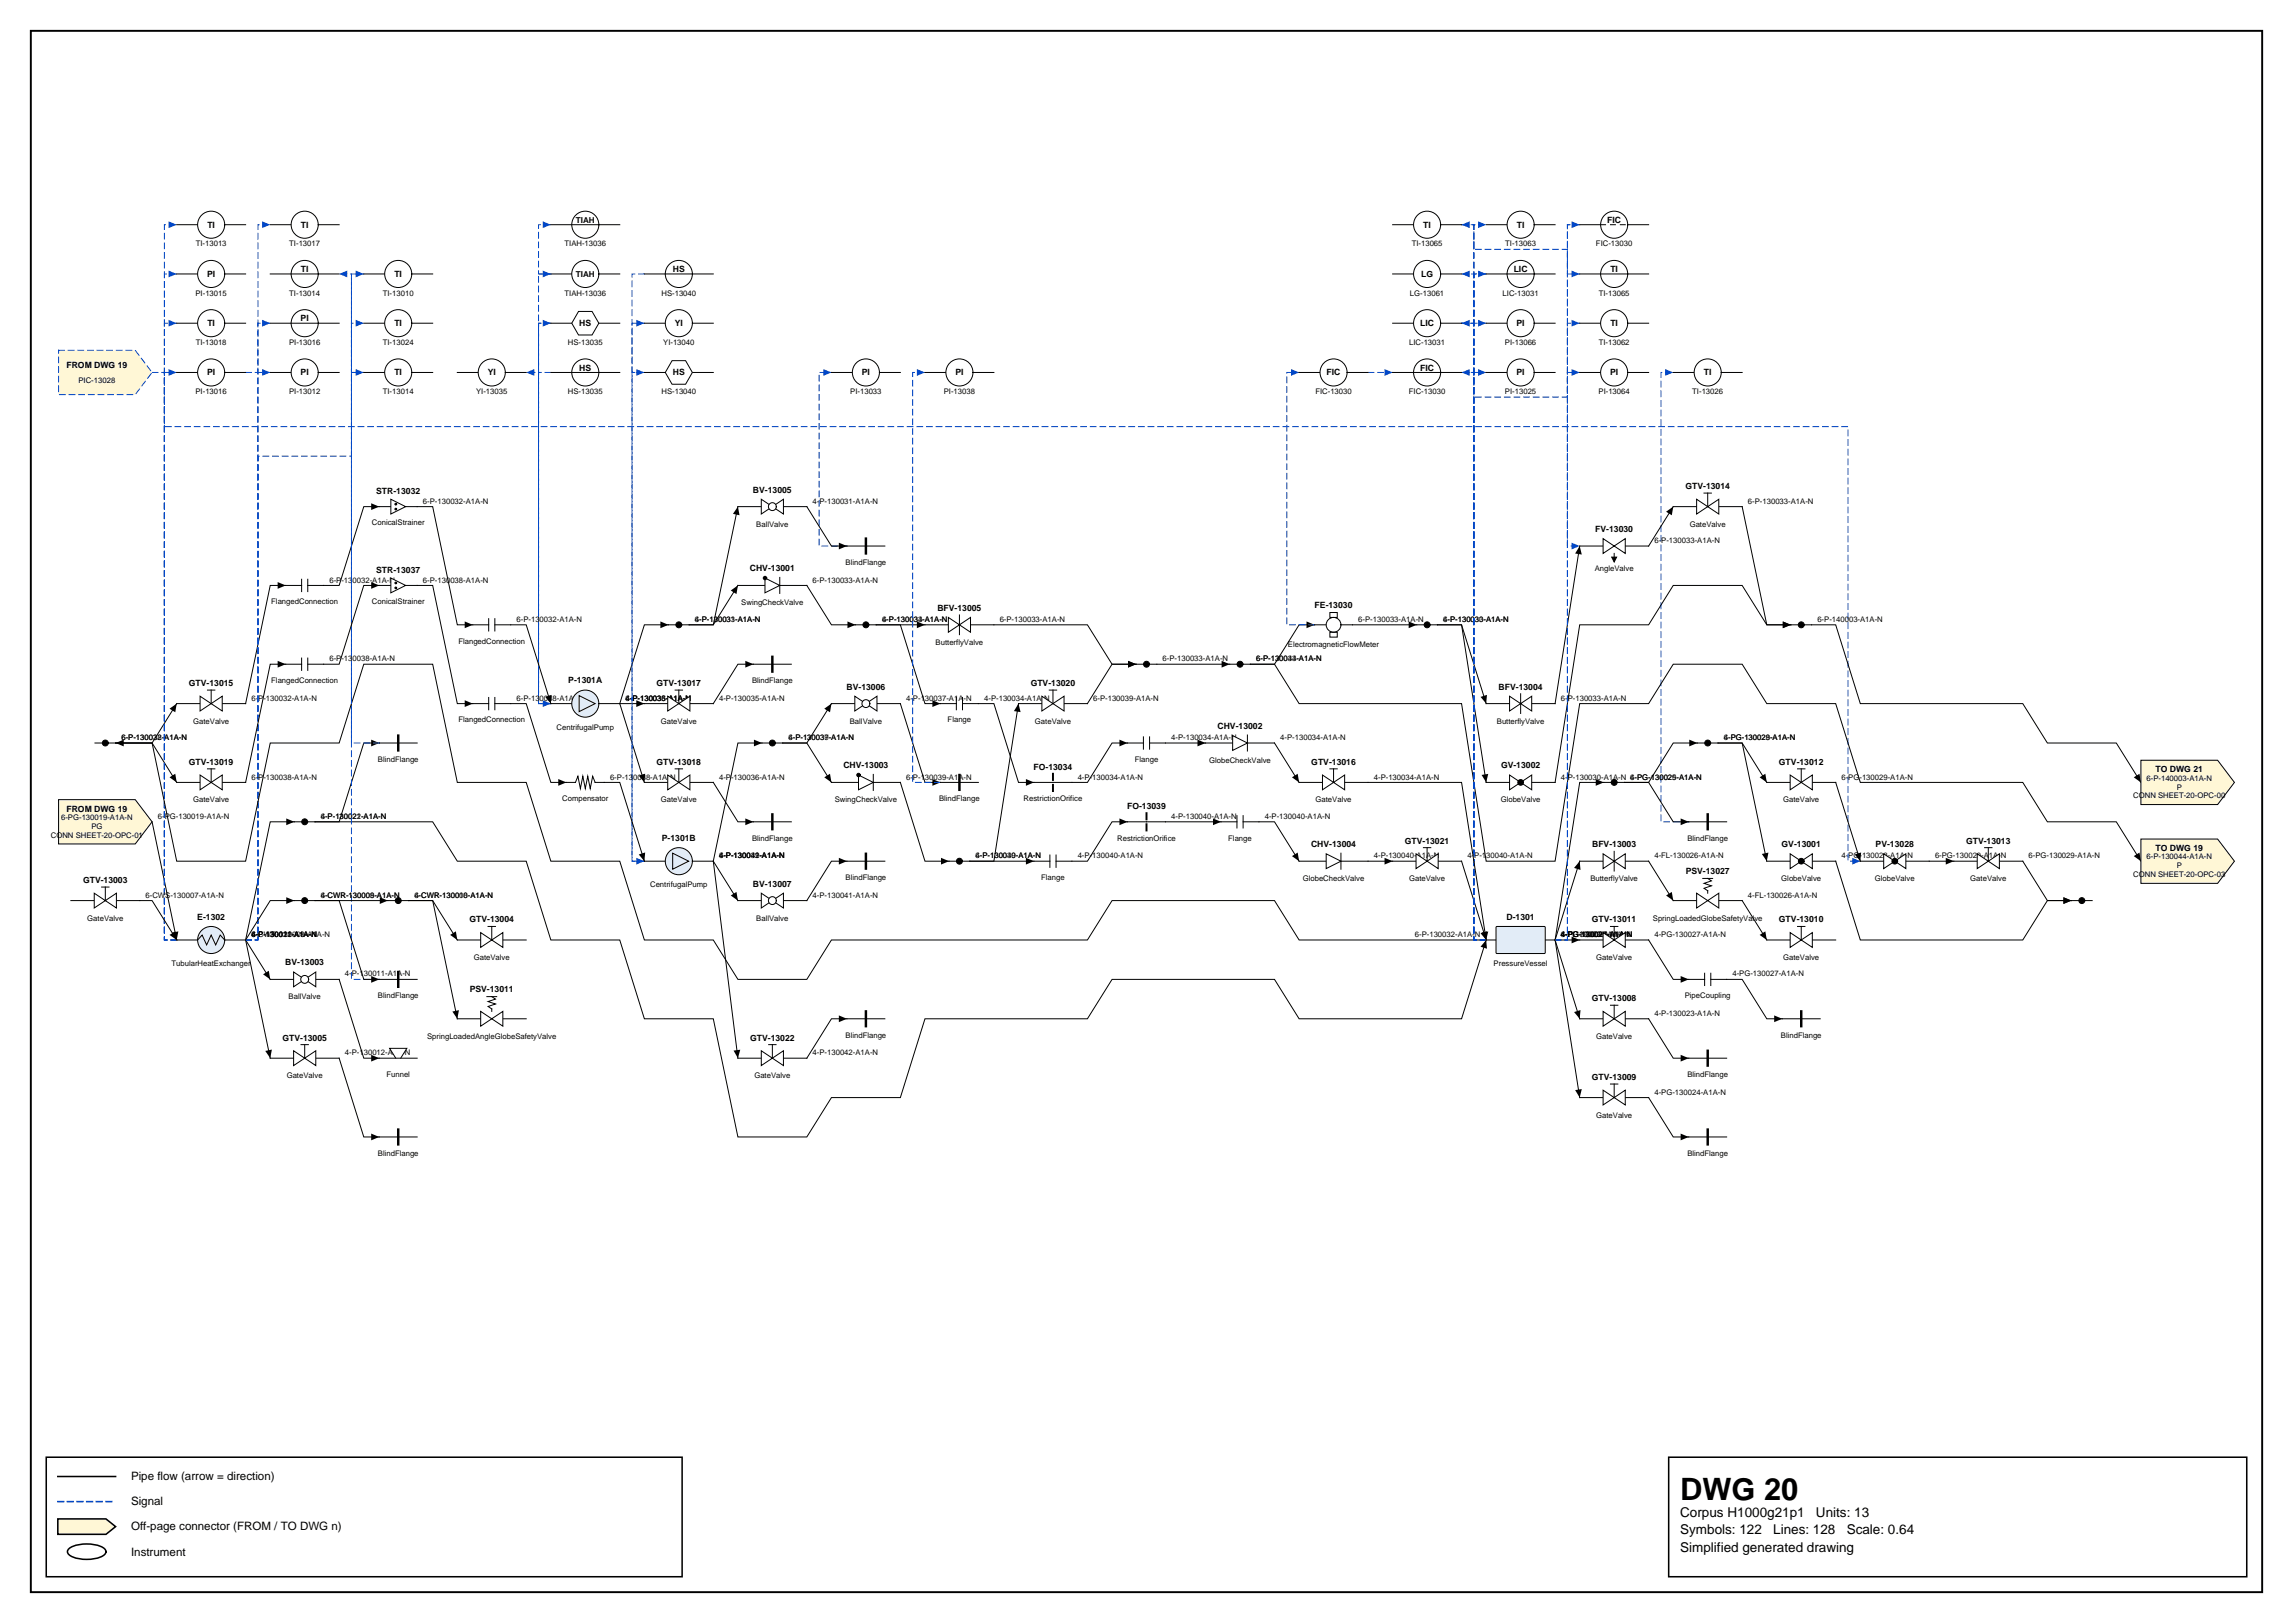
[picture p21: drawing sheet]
<svg xmlns="http://www.w3.org/2000/svg" width="420mm" height="297mm" viewBox="0 0 420 297" stroke-linecap="round" stroke-linejoin="round" font-family="sans-serif">
<defs><g id="words">
<text font-size="5.6" x="307.6" y="274.5">DWG 20</text>
<g font-size="2.5">
<text x="307.6" y="277.6">Corpus H1000g21p1</text>
<text x="307.6" y="280.8">Symbols: 122</text>
<text x="324.6" y="280.8">Lines: 128</text>
<text x="332.5" y="277.6">Units: 13</text>
<text x="338.1" y="280.8">Scale: 0.64</text>
<text x="307.6" y="284">Simplified generated drawing</text>
</g>
<g font-size="2.1">
<text x="24" y="270.9">Pipe flow (arrow = direction)</text>
<text x="24" y="275.5">Signal</text>
<text x="24" y="280.1">Off-page connector (FROM / TO DWG n)</text>
<text x="24" y="284.7">Instrument</text>
</g>
<g font-size="1.6">
<text x="38" y="41.7">TI</text>
<text x="55.1" y="41.7">TI</text>
<text x="260.6" y="41.7">TI</text>
<text x="277.7" y="41.7">TI</text>
<text x="294.3" y="40.8">FIC</text>
<text x="37.9" y="50.7">PI</text>
<text x="55.1" y="49.8">TI</text>
<text x="72.2" y="50.7">TI</text>
<text x="123.2" y="49.8">HS</text>
<text x="260.2" y="50.7">LG</text>
<text x="277.1" y="49.8">LIC</text>
<text x="294.8" y="49.8">TI</text>
<text x="38" y="59.7">TI</text>
<text x="55" y="58.8">PI</text>
<text x="72.2" y="59.7">TI</text>
<text x="106.1" y="59.7">HS</text>
<text x="123.5" y="59.7">YI</text>
<text x="260" y="59.7">LIC</text>
<text x="277.7" y="59.7">PI</text>
<text x="294.8" y="59.7">TI</text>
<text x="12.2" y="67.4">FROM DWG 19</text>
<text x="37.9" y="68.7">PI</text>
<text x="55" y="68.7">PI</text>
<text x="72.2" y="68.7">TI</text>
<text x="89.3" y="68.7">YI</text>
<text x="106.1" y="67.8">HS</text>
<text x="123.2" y="68.7">HS</text>
<text x="157.8" y="68.7">PI</text>
<text x="174.9" y="68.7">PI</text>
<text x="242.9" y="68.7">FIC</text>
<text x="260" y="67.8">FIC</text>
<text x="277.7" y="68.7">PI</text>
<text x="294.8" y="68.7">PI</text>
<text x="311.9" y="68.7">TI</text>
<text x="308.6" y="89.5">GTV-13014</text>
<text x="68.9" y="90.4">STR-13032</text>
<text x="137.9" y="90.2">BV-13005</text>
<text x="292.1" y="97.4">FV-13030</text>
<text x="68.9" y="104.8">STR-13037</text>
<text x="137.3" y="104.6">CHV-13001</text>
<text x="171.6" y="111.8">BFV-13005</text>
<text x="240.7" y="111.3">FE-13030</text>
<text x="34.6" y="125.5">GTV-13015</text>
<text x="104" y="125.1">P-1301A</text>
<text x="120.2" y="125.5">GTV-13017</text>
<text x="188.7" y="125.5">GTV-13020</text>
<text x="155" y="126.2">BV-13006</text>
<text x="274.4" y="126.2">BFV-13004</text>
<text x="222.9" y="133.4">CHV-13002</text>
<text x="34.6" y="140">GTV-13019</text>
<text x="120.2" y="140">GTV-13018</text>
<text x="154.4" y="140.6">CHV-13003</text>
<text x="189.2" y="140.9">FO-13034</text>
<text x="240.1" y="140">GTV-13016</text>
<text x="274.8" y="140.6">GV-13002</text>
<text x="325.7" y="140">GTV-13012</text>
<text x="394.6" y="141.3">TO DWG 21</text>
<text x="12.2" y="148.5">FROM DWG 19</text>
<text x="206.4" y="148.1">FO-13039</text>
<text x="121.2" y="153.9">P-1301B</text>
<text x="240" y="155.1">CHV-13004</text>
<text x="257.2" y="154.4">GTV-13021</text>
<text x="291.5" y="155.1">BFV-13003</text>
<text x="326.2" y="155.1">GV-13001</text>
<text x="343.4" y="155.1">PV-13028</text>
<text x="359.9" y="154.4">GTV-13013</text>
<text x="394.6" y="155.7">TO DWG 19</text>
<text x="15.2" y="161.6">GTV-13003</text>
<text x="308.6" y="160">PSV-13027</text>
<text x="137.9" y="162.3">BV-13007</text>
<text x="36.1" y="168.4">E-1302</text>
<text x="86" y="168.8">GTV-13004</text>
<text x="275.8" y="168.4">D-1301</text>
<text x="291.4" y="168.8">GTV-13011</text>
<text x="325.7" y="168.8">GTV-13010</text>
<text x="52.2" y="176.7">BV-13003</text>
<text x="86" y="181.6">PSV-13011</text>
<text x="291.4" y="183.2">GTV-13008</text>
<text x="51.7" y="190.4">GTV-13005</text>
<text x="137.3" y="190.4">GTV-13022</text>
<text x="291.4" y="197.6">GTV-13009</text>
</g>
<g font-size="1.5">
<text x="105.4" y="40.8">TIAH</text>
<text x="105.4" y="50.7">TIAH</text>
</g>
<g font-size="1.4">
<text x="35.8" y="45.1">TI-13013</text>
<text x="53" y="45.1">TI-13017</text>
<text x="103.4" y="45.1">TIAH-13036</text>
<text x="258.5" y="45.1">TI-13065</text>
<text x="275.6" y="45.1">TI-13063</text>
<text x="292.2" y="45.1">FIC-13030</text>
<text x="35.8" y="54.1">PI-13015</text>
<text x="53" y="54.1">TI-13014</text>
<text x="70.1" y="54.1">TI-13010</text>
<text x="103.4" y="54.1">TIAH-13036</text>
<text x="121.1" y="54.1">HS-13040</text>
<text x="258.1" y="54.1">LG-13061</text>
<text x="275.1" y="54.1">LIC-13031</text>
<text x="292.7" y="54.1">TI-13065</text>
<text x="35.8" y="63.1">TI-13018</text>
<text x="52.9" y="63.1">PI-13016</text>
<text x="70.1" y="63.1">TI-13024</text>
<text x="104" y="63.1">HS-13035</text>
<text x="121.4" y="63.1">YI-13040</text>
<text x="258" y="63.1">LIC-13031</text>
<text x="275.5" y="63.1">PI-13066</text>
<text x="292.7" y="63.1">TI-13062</text>
<text x="14.4" y="70">PIC-13028</text>
<text x="35.8" y="72.1">PI-13016</text>
<text x="52.9" y="72.1">PI-13012</text>
<text x="70.1" y="72.1">TI-13014</text>
<text x="87.2" y="72.1">YI-13035</text>
<text x="104" y="72.1">HS-13035</text>
<text x="121.1" y="72.1">HS-13040</text>
<text x="155.7" y="72.1">PI-13033</text>
<text x="172.8" y="72.1">PI-13038</text>
<text x="240.8" y="72.1">FIC-13030</text>
<text x="257.9" y="72.1">FIC-13030</text>
<text x="275.5" y="72.1">PI-13025</text>
<text x="292.7" y="72.1">PI-13064</text>
<text x="309.8" y="72.1">TI-13026</text>
<text x="77.4" y="92.2">6-P-130032-A1A-N</text>
<text x="148.8" y="92.2">4-P-130031-A1A-N</text>
<text x="320" y="92.2">6-P-130033-A1A-N</text>
<text x="68.1" y="96.1">ConicalStrainer</text>
<text x="138.5" y="96.4">BallValve</text>
<text x="302.9" y="99.4">6-P-130033-A1A-N</text>
<text x="309.4" y="96.4">GateValve</text>
<text x="60.3" y="106.6">6-P-130032-A1A-N</text>
<text x="77.4" y="106.6">6-P-130038-A1A-N</text>
<text x="148.8" y="106.6">6-P-130033-A1A-N</text>
<text x="154.8" y="103.4">BlindFlange</text>
<text x="292" y="104.5">AngleValve</text>
<text x="49.7" y="110.6">FlangedConnection</text>
<text x="68.1" y="110.6">ConicalStrainer</text>
<text x="94.6" y="113.8">6-P-130032-A1A-N</text>
<text x="127.2" y="113.8">6-P-130033-A1A-N</text>
<text x="127.2" y="113.8">4-P-130031-A1A-N</text>
<text x="135.7" y="110.8">SwingCheckValve</text>
<text x="161.5" y="113.8">4-P-130034-A1A-N</text>
<text x="161.5" y="113.8">6-P-130033-A1A-N</text>
<text x="183" y="113.8">6-P-130033-A1A-N</text>
<text x="248.7" y="113.8">6-P-130033-A1A-N</text>
<text x="264.2" y="113.8">4-P-130030-A1A-N</text>
<text x="264.2" y="113.8">6-P-130033-A1A-N</text>
<text x="332.7" y="113.8">6-P-140003-A1A-N</text>
<text x="83.9" y="117.8">FlangedConnection</text>
<text x="171.3" y="118">ButterflyValve</text>
<text x="235.8" y="118.5">ElectromagneticFlowMeter</text>
<text x="49.7" y="125">FlangedConnection</text>
<text x="60.3" y="121">6-P-130038-A1A-N</text>
<text x="137.7" y="125">BlindFlange</text>
<text x="212.9" y="121">6-P-130033-A1A-N</text>
<text x="230" y="121">6-P-130044-A1A-N</text>
<text x="230" y="121">6-P-130033-A1A-N</text>
<text x="46" y="128.2">6-P-130032-A1A-N</text>
<text x="94.6" y="128.2">6-P-130038-A1A-N</text>
<text x="114.5" y="128.2">4-P-130035-A1A-N</text>
<text x="114.5" y="128.2">4-P-130036-A1A-N</text>
<text x="114.5" y="128.2">6-P-130033-A1A-N</text>
<text x="131.6" y="128.2">4-P-130035-A1A-N</text>
<text x="165.9" y="128.2">4-P-130037-A1A-N</text>
<text x="180.2" y="128.2">4-P-130034-A1A-N</text>
<text x="200.1" y="128.2">6-P-130039-A1A-N</text>
<text x="285.8" y="128.2">6-P-130033-A1A-N</text>
<text x="22.2" y="135.5">6-P-130032-A1A-N</text>
<text x="22.2" y="135.5">6-P-130038-A1A-N</text>
<text x="35.4" y="132.4">GateValve</text>
<text x="83.9" y="132.2">FlangedConnection</text>
<text x="101.9" y="133.6">CentrifugalPump</text>
<text x="121" y="132.4">GateValve</text>
<text x="144.4" y="135.5">4-P-130037-A1A-N</text>
<text x="144.4" y="135.5">6-P-130039-A1A-N</text>
<text x="155.6" y="132.4">BallValve</text>
<text x="173.5" y="132.2">Flange</text>
<text x="189.5" y="132.4">GateValve</text>
<text x="214.4" y="135.5">4-P-130034-A1A-N</text>
<text x="234.4" y="135.5">4-P-130034-A1A-N</text>
<text x="274" y="132.4">ButterflyValve</text>
<text x="315.6" y="135.5">4-PG-130028-A1A-N</text>
<text x="315.6" y="135.5">6-PG-130029-A1A-N</text>
<text x="46" y="142.7">6-P-130038-A1A-N</text>
<text x="69.2" y="139.4">BlindFlange</text>
<text x="111.7" y="142.7">6-P-130038-A1A-N</text>
<text x="131.6" y="142.7">4-P-130036-A1A-N</text>
<text x="165.9" y="142.7">6-P-130039-A1A-N</text>
<text x="197.3" y="142.7">4-P-130034-A1A-N</text>
<text x="207.7" y="139.4">Flange</text>
<text x="221.4" y="139.6">GlobeCheckValve</text>
<text x="251.5" y="142.7">4-P-130034-A1A-N</text>
<text x="285.8" y="142.7">4-P-130030-A1A-N 4-PG-130025-A1A-N</text>
<text x="298.5" y="142.7">6-PG-130029-A1A-N</text>
<text x="337.1" y="142.7">6-PG-130029-A1A-N</text>
<text x="393" y="142.9">6-P-140003-A1A-N</text>
<text x="28.9" y="149.9">6-PG-130019-A1A-N</text>
<text x="35.4" y="146.8">GateValve</text>
<text x="58.7" y="149.9">6-P-130021-A1A-N</text>
<text x="58.7" y="149.9">4-P-130022-A1A-N</text>
<text x="102.9" y="146.6">Compensator</text>
<text x="121" y="146.8">GateValve</text>
<text x="152.8" y="146.8">SwingCheckValve</text>
<text x="171.9" y="146.6">BlindFlange</text>
<text x="187.4" y="146.6">RestrictionOrifice</text>
<text x="214.4" y="149.9">4-P-130040-A1A-N</text>
<text x="231.6" y="149.9">4-P-130040-A1A-N</text>
<text x="240.9" y="146.8">GateValve</text>
<text x="274.8" y="146.8">GlobeValve</text>
<text x="326.5" y="146.8">GateValve</text>
<text x="390.6" y="146.1">CONN SHEET-20-OPC-00</text>
<text x="398.5" y="144.5">P</text>
<text x="9.3" y="153.3">CONN SHEET-20-OPC-01</text>
<text x="11.2" y="150.1">6-PG-130019-A1A-N</text>
<text x="16.7" y="151.7">PG</text>
<text x="137.7" y="153.8">BlindFlange</text>
<text x="204.5" y="153.8">RestrictionOrifice</text>
<text x="224.9" y="153.8">Flange</text>
<text x="308.9" y="153.8">BlindFlange</text>
<text x="131.6" y="157.1">6-P-130039-A1A-N</text>
<text x="131.6" y="157.1">4-P-130041-A1A-N</text>
<text x="131.6" y="157.1">4-P-130042-A1A-N</text>
<text x="154.8" y="161">BlindFlange</text>
<text x="178.6" y="157.1">6-P-130039-A1A-N</text>
<text x="178.6" y="157.1">4-P-130040-A1A-N</text>
<text x="190.6" y="161">Flange</text>
<text x="197.3" y="157.1">4-P-130040-A1A-N</text>
<text x="238.5" y="161.3">GlobeCheckValve</text>
<text x="251.5" y="157.1">4-P-130040-A1A-N</text>
<text x="258" y="161.3">GateValve</text>
<text x="268.6" y="157.1">4-P-130040-A1A-N</text>
<text x="291.2" y="161.3">ButterflyValve</text>
<text x="302.9" y="157.1">4-FL-130026-A1A-N</text>
<text x="326.1" y="161.3">GlobeValve</text>
<text x="337.1" y="157.1">4-PG-130028-A1A-N</text>
<text x="343.2" y="161.3">GlobeValve</text>
<text x="354.3" y="157.1">6-PG-130029-A1A-N</text>
<text x="360.7" y="161.3">GateValve</text>
<text x="371.4" y="157.1">6-PG-130029-A1A-N</text>
<text x="390.6" y="160.5">CONN SHEET-20-OPC-03</text>
<text x="393" y="157.3">6-P-130044-A1A-N</text>
<text x="398.5" y="158.9">P</text>
<text x="26.6" y="164.3">6-CWS-130007-A1A-N</text>
<text x="58.7" y="164.3">6-CWR-130008-A1A-N</text>
<text x="58.7" y="164.3">4-CWR-130009-A1A-N</text>
<text x="75.9" y="164.3">6-CWR-130008-A1A-N</text>
<text x="75.9" y="164.3">4-CWR-130010-A1A-N</text>
<text x="119" y="162.4">CentrifugalPump</text>
<text x="148.8" y="164.3">4-P-130041-A1A-N</text>
<text x="320" y="164.3">4-FL-130026-A1A-N</text>
<text x="16" y="168.5">GateValve</text>
<text x="46" y="171.5">4-P-130012-A1A-N</text>
<text x="46" y="171.5">4-P-130011-A1A-N</text>
<text x="46" y="171.5">6-P-130021-A1A-N</text>
<text x="46" y="171.5">6-CWR-130008-A1A-N</text>
<text x="138.5" y="168.5">BallValve</text>
<text x="259" y="171.5">6-P-130032-A1A-N</text>
<text x="285.8" y="171.5">4-PG-130027-A1A-N</text>
<text x="285.8" y="171.5">4-PG-130024-A1A-N</text>
<text x="285.8" y="171.5">4-P-130023-A1A-N</text>
<text x="285.8" y="171.5">6-PG-130029-A1A-N</text>
<text x="285.8" y="171.5">4-FL-130026-A1A-N</text>
<text x="302.6" y="168.5">SpringLoadedGlobeSafetyValve</text>
<text x="302.9" y="171.5">4-PG-130027-A1A-N</text>
<text x="31.4" y="176.8">TubularHeatExchanger</text>
<text x="63.2" y="178.7">4-P-130011-A1A-N</text>
<text x="86.7" y="175.7">GateValve</text>
<text x="273.5" y="176.8">PressureVessel</text>
<text x="292.2" y="175.7">GateValve</text>
<text x="317.2" y="178.7">4-PG-130027-A1A-N</text>
<text x="326.5" y="175.7">GateValve</text>
<text x="52.8" y="182.9">BallValve</text>
<text x="69.2" y="182.7">BlindFlange</text>
<text x="302.9" y="185.9">4-P-130023-A1A-N</text>
<text x="308.5" y="182.7">PipeCoupling</text>
<text x="78.2" y="190.1">SpringLoadedAngleGlobeSafetyValve</text>
<text x="154.8" y="189.9">BlindFlange</text>
<text x="292.2" y="190.1">GateValve</text>
<text x="326" y="189.9">BlindFlange</text>
<text x="52.5" y="197.3">GateValve</text>
<text x="63.2" y="193.1">4-P-130012-A1A-N</text>
<text x="70.7" y="197.1">Funnel</text>
<text x="138.1" y="197.3">GateValve</text>
<text x="148.8" y="193.1">4-P-130042-A1A-N</text>
<text x="308.9" y="197.1">BlindFlange</text>
<text x="302.9" y="200.3">4-PG-130024-A1A-N</text>
<text x="292.2" y="204.5">GateValve</text>
<text x="69.2" y="211.5">BlindFlange</text>
<text x="308.9" y="211.5">BlindFlange</text>
</g>
</g></defs>
<path d="M5.6 5.6h408.6v285.8h-408.6z" fill="none" stroke="#000" stroke-width=".35"/>
<path d="M8.5 266.7h116.4v21.9h-116.4zM10.6 270.2h10.6M305.5 266.7h105.8v21.9h-105.8z" fill="none" stroke="#000" stroke-width=".28"/>
<path d="M10.6 274.8h10.6" fill="none" stroke="#0046c8" stroke-width=".28" stroke-dasharray="1.1 .7"/>
<path d="M10.6 278h8.8l1.8 1.4-1.8 1.4h-8.8z" fill="#fff7d6" stroke="#000" stroke-width=".28"/>
<path d="M12.7 283.4a6.7 6.7 0 0 1 6.3 0 .72 .72 0 0 1 0 1.2 6.7 6.7 0 0 1-6.3 0 .72 .72 0 0 1 0-1.2z" fill="none" stroke="#000" stroke-width=".28"/>
<path d="M32.3 128.8l-4.5 7.2h-6.6h6.6l4.5 7.2" fill="none" stroke="#000" stroke-width=".18"/>
<path d="M31 129.7l1.3-.9-.2 1.6zM31 142.3l1.1-.7 .2 1.6z" fill="#000"/>
<path d="M267.6 68.2h2.2v4.5h17.2v-31.6h2.2" fill="none" stroke="#0046c8" stroke-width=".18" stroke-dasharray="1.1 .7"/>
<path d="M287.7 40.5l1.5 .6-1.5 .6z" fill="#0046c8"/>
<path d="M69.4 92.7h-2.8l-4.5 14.4h-2.8M179.1 128.8h2.9l4.5 14.4h2.8M336.1 157.6l4.5 14.4h29.7l4.5-7.2h4.5" fill="none" stroke="#000" stroke-width=".18"/>
<path d="M68 92.1l1.4 .6-1.4 .6zM187.8 142.6l1.5 .6-1.5 .6zM377.8 164.2l1.5 .6-1.5 .6z" fill="#000"/>
<path d="M45 68.2h2.2v-9h2.3" fill="none" stroke="#0046c8" stroke-width=".18" stroke-dasharray="1.1 .7"/>
<path d="M48 58.5l1.5 .7-1.5 .6z" fill="#0046c8"/>
<path d="M155.1 99.9h-5.1v-31.7h2.2" fill="none" stroke="#0046c8" stroke-width=".18" stroke-dasharray="1.1 .7"/>
<path d="M150.7 67.5l1.5 .7-1.5 .6z" fill="#0046c8"/>
<path d="M272.1 50.1h-2.3v18.1h-2.2" fill="none" stroke="#0046c8" stroke-width=".18" stroke-dasharray="1.1 .7"/>
<path d="M267.6 68.2l1.5-.7v1.3z" fill="#0046c8"/>
<path d="M309.2 150.4h-5.1v-82.2h2.2" fill="none" stroke="#0046c8" stroke-width=".18" stroke-dasharray="1.1 .7"/>
<path d="M304.9 67.5l1.4 .7-1.4 .6z" fill="#0046c8"/>
<path d="M306.3 92.7l-4.5 7.2M52.3 107.1h-2.8l-4.5 21.7M169.3 114.4h-8.9h4.4l4.5 14.4h2.9M208 121.6h-4.4l-4.5 7.2M301.8 172l4.5 7.2h2.9" fill="none" stroke="#000" stroke-width=".18"/>
<path d="M305 93.7l1.3-1-.2 1.6zM50.8 106.5l1.5 .6-1.5 .7zM167.9 113.7l1.4 .7-1.4 .6zM170.7 128.2l1.5 .6-1.5 .6zM206.5 120.9l1.5 .7-1.5 .6zM307.7 178.6l1.5 .6-1.5 .7z" fill="#000"/>
<path d="M100.8 128.8h-2.2v-78.7h2.2" fill="none" stroke="#0046c8" stroke-width=".18" stroke-dasharray="1.1 .7"/>
<path d="M99.4 49.5l1.4 .6-1.4 .7z" fill="#0046c8"/>
<path d="M118 128.8h-4.5l4.5 14.4" fill="none" stroke="#000" stroke-width=".18"/>
<path d="M116.5 128.2l1.5 .6-1.5 .6zM116.9 142l1.2-.4-.1 1.6z" fill="#000"/>
<path d="M100.8 128.8h-2.2v-60.6h-2.3" fill="none" stroke="#0046c8" stroke-width=".18" stroke-dasharray="1.1 .7"/>
<path d="M96.3 68.2l1.5-.7v1.3z" fill="#0046c8"/>
<path d="M122.4 114.4h-4.4l-4.5 14.4M327.9 114.4h-4.4l-4.5-7.3h-12.7l-4.5 7.3h-12.6l-4.5 28.8M272.1 128.8l-4.5-14.4h-4.4h4.4l4.5 28.8M301.8 200.9l4.5 7.2h2.9" fill="none" stroke="#000" stroke-width=".18"/>
<path d="M120.9 113.7l1.5 .7-1.5 .6zM326.4 113.7l1.5 .7-1.5 .6zM271.1 127.5l1.1-.3-.1 1.6zM271.3 141.8l1.2-.2-.4 1.6zM307.7 207.5l1.5 .6-1.5 .6z" fill="#000"/>
<path d="M100.8 68.2h-2.2v-9h2.2" fill="none" stroke="#0046c8" stroke-width=".18" stroke-dasharray="1.1 .7"/>
<path d="M99.4 58.5l1.4 .7-1.4 .6z" fill="#0046c8"/>
<path d="M100.8 59.2h-2.2v69.6h2.2" fill="none" stroke="#0046c8" stroke-width=".18" stroke-dasharray="1.1 .7"/>
<path d="M99.4 128.2l1.4 .6-1.4 .6z" fill="#0046c8"/>
<path d="M118 68.2h-2.3v89.4h2.3" fill="none" stroke="#0046c8" stroke-width=".18" stroke-dasharray="1.1 .7"/>
<path d="M116.5 157l1.5 .6-1.5 .6z" fill="#0046c8"/>
<path d="M316.1 179.2h2.9l4.5 7.3h2.8" fill="none" stroke="#000" stroke-width=".18"/>
<path d="M324.8 185.8l1.5 .7-1.5 .6z" fill="#000"/>
<path d="M100.8 50.1h-2.2v-9h2.2" fill="none" stroke="#0046c8" stroke-width=".18" stroke-dasharray="1.1 .7"/>
<path d="M99.4 40.5l1.4 .6-1.4 .6z" fill="#0046c8"/>
<path d="M93.5 114.4h2.8l4.5 14.4M137.9 121.6h-2.8l-4.5 7.2M139.5 136h-4.4l-4.5 21.6M130.6 157.6l4.5 7.2M130.6 157.6l4.5 36.1M301.8 186.5l4.5 7.2h2.9" fill="none" stroke="#000" stroke-width=".18"/>
<path d="M99.8 127.5l1.2-.3-.2 1.6zM136.5 120.9l1.4 .7-1.4 .6zM138 135.4l1.5 .6-1.5 .6zM133.8 163.9l1-.7 .3 1.6zM134.3 192.3l1.2-.2-.4 1.6zM307.7 193.1l1.5 .6-1.5 .6z" fill="#000"/>
<path d="M118 157.6h-2.3v-98.4h2.3" fill="none" stroke="#0046c8" stroke-width=".18" stroke-dasharray="1.1 .7"/>
<path d="M116.5 58.5l1.5 .7-1.5 .6z" fill="#0046c8"/>
<path d="M353.2 157.6h4.5" fill="none" stroke="#000" stroke-width=".18"/>
<path d="M356.2 157l1.5 .6-1.5 .6z" fill="#000"/>
<path d="M27.8 68.2h2.3v9.9h308.2v79.5h2.3" fill="none" stroke="#0046c8" stroke-width=".18" stroke-dasharray="1.1 .7"/>
<path d="M339.1 157l1.5 .6-1.5 .6z" fill="#0046c8"/>
<path d="M267.6 59.2h2.2v-9.1h2.3" fill="none" stroke="#0046c8" stroke-width=".18" stroke-dasharray="1.1 .7"/>
<path d="M270.6 49.5l1.5 .6-1.5 .7z" fill="#0046c8"/>
<g fill="none" stroke="#000" stroke-width=".18">
<path d="M76.4 92.7h2.8l4.5 21.7h2.9M319 92.7l4.5 21.7h4.4M147.7 107.1l4.5 7.3h4.4M240.7 114.4h-2.9l-4.5 7.2h-4.4h4.4l4.5 7.2h29.8l4.5 28.8h12.6l4.5-28.8h12.6l4.5-7.2h12.7l4.5 7.2h12.6l4.5 14.4h29.7l4.5 7.2h12.7l4.5 7.2M331.7 114.4h4.4l4.5 14.4h29.7l4.5 7.2h12.7l4.5 7.2M93.5 128.8h2.8l4.5 14.4h2.9M152.2 128.8l-4.5 7.2h-4.4h4.4l4.5 7.2M164.8 128.8l4.5 14.4h2.9M211.8 121.6h13.3M213.4 136h7.3M130.6 143.2l4.5 7.2h2.8M336.1 143.2l4.5 14.4"/>
<path d="M62.1 179.2l4.5 14.5h2.8M83.7 172l-4.5-7.2h-4.4h4.4l4.5 21.7M62.1 193.7l4.5 14.4h2.8"/>
</g>
<g fill="#000">
<path d="M85.1 113.7l1.5 .7-1.5 .6zM155.2 113.7l1.4 .7-1.4 .6zM239.2 113.7l1.5 .7-1.5 .6zM326.4 113.7l1.5 .7-1.5 .6zM150.9 129.7l1.3-.9-.2 1.6zM219.2 135.4l1.5 .6-1.5 .6zM223.7 120.9l1.4 .7-1.4 .6zM102.2 142.6l1.5 .6-1.5 .6zM136.5 149.8l1.4 .6-1.4 .6zM150.9 142.3l1.1-.7 .2 1.6zM170.7 142.6l1.5 .6-1.5 .6zM339.6 156.4l1.1-.4-.1 1.6z"/>
<path d="M390.7 142.3l1-.7 .3 1.6zM390.7 156.7l1-.7 .3 1.6zM82.4 171.1l1.1-.6 .2 1.5zM68 193.1l1.4 .6-1.4 .6zM82.8 185.1l1.2-.2-.3 1.6zM68 207.5l1.4 .6-1.4 .6z"/>
</g>
<path d="M250.5 68.2h4.5" fill="none" stroke="#0046c8" stroke-width=".18" stroke-dasharray="1.1 .7"/>
<path d="M253.5 67.5l1.5 .7-1.5 .6z" fill="#0046c8"/>
<path d="M247.6 114.4h11.8M27.8 150.4l4.5 21.6M213.4 150.4h10.2M319 164.8l4.5 7.2" fill="none" stroke="#000" stroke-width=".18"/>
<path d="M257.9 113.7l1.5 .7-1.5 .6zM222.1 149.8l1.5 .6-1.5 .6zM31.4 170.7l1.3-.2-.4 1.5zM322.2 171.1l1-.6 .3 1.5z" fill="#000"/>
<path d="M240.7 114.4h-5.1v-46.2h2.2" fill="none" stroke="#0046c8" stroke-width=".18" stroke-dasharray="1.1 .7"/>
<path d="M236.4 67.5l1.4 .7-1.4 .6z" fill="#0046c8"/>
<path d="M110.6 143.2h2.9l4.5 14.4" fill="none" stroke="#000" stroke-width=".18"/>
<path d="M116.9 156.4l1.2-.4-.1 1.6z" fill="#000"/>
<path d="M32.3 172h-2.2v-103.8h2.2" fill="none" stroke="#0046c8" stroke-width=".18" stroke-dasharray="1.1 .7"/>
<path d="M30.9 67.5l1.4 .7-1.4 .6z" fill="#0046c8"/>
<path d="M32.3 172h-2.2v-112.8h2.2" fill="none" stroke="#0046c8" stroke-width=".18" stroke-dasharray="1.1 .7"/>
<path d="M30.9 58.5l1.4 .7-1.4 .6z" fill="#0046c8"/>
<path d="M32.3 172h-2.2v-121.9h2.2" fill="none" stroke="#0046c8" stroke-width=".18" stroke-dasharray="1.1 .7"/>
<path d="M30.9 49.5l1.4 .6-1.4 .7z" fill="#0046c8"/>
<path d="M32.3 172h-2.2v-130.9h2.2" fill="none" stroke="#0046c8" stroke-width=".18" stroke-dasharray="1.1 .7"/>
<path d="M30.9 40.5l1.4 .6-1.4 .6z" fill="#0046c8"/>
<path d="M49.5 179.2l-4.5-7.2 4.5 21.7" fill="none" stroke="#000" stroke-width=".18"/>
<path d="M48.2 178.3l1-.6 .3 1.5zM48.6 192.3l1.2-.2-.3 1.6z" fill="#000"/>
<path d="M45 172h2.2v-103.8h2.3" fill="none" stroke="#0046c8" stroke-width=".18" stroke-dasharray="1.1 .7"/>
<path d="M48 67.5l1.5 .7-1.5 .6z" fill="#0046c8"/>
<path d="M53.9 150.4h-4.4l-4.5 21.6" fill="none" stroke="#000" stroke-width=".18"/>
<path d="M52.4 149.8l1.5 .6-1.5 .6z" fill="#000"/>
<path d="M45 172h2.2v-130.9h2.3" fill="none" stroke="#0046c8" stroke-width=".18" stroke-dasharray="1.1 .7"/>
<path d="M48 40.5l1.5 .6-1.5 .6z" fill="#0046c8"/>
<path d="M45 172h2.2v-88.5h17.1v-15.3h2.3" fill="none" stroke="#0046c8" stroke-width=".18" stroke-dasharray="1.1 .7"/>
<path d="M65.1 67.5l1.5 .7-1.5 .6z" fill="#0046c8"/>
<path d="M147.7 92.7l4.5 7.2h2.9M310.8 136h-4.5l-4.5 7.2h-4.4h4.4l4.5 7.2h2.9M53.9 164.8h-4.4l-4.5 7.2" fill="none" stroke="#000" stroke-width=".18"/>
<path d="M153.6 99.3l1.5 .6-1.5 .7zM309.3 135.4l1.5 .6-1.5 .6zM307.7 149.8l1.5 .6-1.5 .6zM52.4 164.2l1.5 .6-1.5 .6z" fill="#000"/>
<path d="M267.6 41.1h2.2v4.5h17.2v4.5h2.2" fill="none" stroke="#0046c8" stroke-width=".18" stroke-dasharray="1.1 .7"/>
<path d="M287.7 49.5l1.5 .6-1.5 .7z" fill="#0046c8"/>
<path d="M186.5 128.8l-4.5 28.8h-4.5h11.8M155.1 157.6h-2.9l-4.5 7.2M206.4 150.4h-2.8l-4.5 7.2h-2.9M155.1 186.5h-2.9l-4.5 7.2" fill="none" stroke="#000" stroke-width=".18"/>
<path d="M186.5 128.8l.4 1.5-1.3-.2zM153.6 157l1.5 .6-1.5 .6zM187.8 157l1.5 .6-1.5 .6zM204.9 149.8l1.5 .6-1.5 .6zM153.6 185.8l1.5 .7-1.5 .6z" fill="#000"/>
<path d="M172.2 143.2h-5.1v-75h2.2" fill="none" stroke="#0046c8" stroke-width=".18" stroke-dasharray="1.1 .7"/>
<path d="M167.9 67.5l1.4 .7-1.4 .6z" fill="#0046c8"/>
<path d="M289.2 99.9l-4.5 28.9M76.4 107.1h2.8l4.5 21.7h2.9M52.3 121.6h-2.8l-4.5 21.6M69.4 136h-2.8l-4.5 14.4h-4.4h21.5l4.5 7.2h12.6l4.5 14.4h12.7l4.5 14.5h12.6l4.5 21.6h12.6l4.5-7.2h12.6l4.5-14.4h29.8l4.5-7.3h29.7l4.5 7.3h29.8l4.5-14.5-4.5-14.4M233.3 136l4.5 7.2M164.8 143.2l4.5 14.4h4.5M301.8 157.6l4.5 7.2M323.5 143.2l-4.5-7.2h-4.5h4.5l4.5 21.6" fill="none" stroke="#000" stroke-width=".18"/>
<path d="M289.2 99.9l.4 1.6-1.2-.2zM50.8 120.9l1.5 .7-1.5 .6zM68 135.4l1.4 .6-1.4 .6zM85.1 128.2l1.5 .6-1.5 .6zM172.3 157l1.5 .6-1.5 .6zM236.5 142.3l1.1-.7 .2 1.6zM322.6 156.3l1.2-.3-.3 1.6zM322.2 142.3l1-.7 .3 1.6zM272.1 172l.1 1.6-1.1-.3zM271.1 170.8l1.1-.4-.1 1.6zM305 163.9l1.1-.7 .2 1.6z" fill="#000"/>
<path d="M66.6 68.2h-2.3v-18.1h-2.2" fill="none" stroke="#0046c8" stroke-width=".18" stroke-dasharray="1.1 .7"/>
<path d="M62.1 50.1l1.5-.6v1.3z" fill="#0046c8"/>
<path d="M135.1 92.7l-4.5 21.7h-4.4h4.4l4.5-7.3M206.4 136h-2.8l-4.5 7.2h-2.9M250.5 157.6h4.5M25.6 164.8h2.2l4.5 7.2" fill="none" stroke="#000" stroke-width=".18"/>
<path d="M135.1 92.7l.3 1.6-1.2-.3zM133.8 108.1l1.3-1-.3 1.6zM204.9 135.4l1.5 .6-1.5 .6zM253.5 157l1.5 .6-1.5 .6zM31 171.1l1.1-.6 .2 1.5z" fill="#000"/>
<path d="M118 50.1h-2.3v18.1h2.3" fill="none" stroke="#0046c8" stroke-width=".18" stroke-dasharray="1.1 .7"/>
<path d="M116.5 67.5l1.5 .7-1.5 .6z" fill="#0046c8"/>
<path d="M230.5 150.4h2.8l4.5 7.2" fill="none" stroke="#000" stroke-width=".18"/>
<path d="M236.5 156.7l1.1-.7 .2 1.6z" fill="#000"/>
<path d="M69.4 179.2h-5.1v-129.1h2.3" fill="none" stroke="#0046c8" stroke-width=".18" stroke-dasharray="1.1 .7"/>
<path d="M65.1 49.5l1.5 .6-1.5 .7z" fill="#0046c8"/>
<path d="M289.2 41.1h-2.2v58.8h2.2" fill="none" stroke="#0046c8" stroke-width=".18" stroke-dasharray="1.1 .7"/>
<path d="M287.7 99.3l1.5 .6-1.5 .7z" fill="#0046c8"/>
<path d="M21.2 136h6.6l4.5 21.6h12.7l4.5-21.6h12.6l4.5-14.4h12.6l4.5 21.6h12.6l4.5 14.4h12.7l4.5 14.4h12.6l4.5 7.2h12.6l4.5-7.2h46.9l4.5-7.2h29.7l4.5 7.2h34.3" fill="none" stroke="#000" stroke-width=".18"/>
<path d="M21.2 136l1.5-.6v1.2z" fill="#000"/>
<path d="M272.1 172h-2.3v-103.8h2.3" fill="none" stroke="#0046c8" stroke-width=".18" stroke-dasharray="1.1 .7"/>
<path d="M270.6 67.5l1.5 .7-1.5 .6z" fill="#0046c8"/>
<path d="M272.1 172h-2.3v-112.8h2.3" fill="none" stroke="#0046c8" stroke-width=".18" stroke-dasharray="1.1 .7"/>
<path d="M270.6 58.5l1.5 .7-1.5 .6z" fill="#0046c8"/>
<path d="M289.2 172h-4.5l4.5 28.9" fill="none" stroke="#000" stroke-width=".18"/>
<path d="M287.7 171.4l1.5 .6-1.5 .7zM288.4 199.5l1.2-.2-.4 1.6z" fill="#000"/>
<path d="M272.1 172h-2.3v-130.9h2.3" fill="none" stroke="#0046c8" stroke-width=".18" stroke-dasharray="1.1 .7"/>
<path d="M270.6 40.5l1.5 .6-1.5 .6z" fill="#0046c8"/>
<path d="M284.7 172l4.5 14.5" fill="none" stroke="#000" stroke-width=".18"/>
<path d="M288.2 185.2l1.2-.3-.2 1.6z" fill="#000"/>
<path d="M272.1 172h-2.3v-112.8h-2.2" fill="none" stroke="#0046c8" stroke-width=".18" stroke-dasharray="1.1 .7"/>
<path d="M267.6 59.2l1.5-.7v1.3z" fill="#0046c8"/>
<path d="M272.1 172h-2.3v-121.9h-2.2" fill="none" stroke="#0046c8" stroke-width=".18" stroke-dasharray="1.1 .7"/>
<path d="M267.6 50.1l1.5-.6v1.3z" fill="#0046c8"/>
<path d="M293.6 143.2h-4.4l-4.5 28.8" fill="none" stroke="#000" stroke-width=".18"/>
<path d="M292.1 142.6l1.5 .6-1.5 .6z" fill="#000"/>
<path d="M272.1 172h-2.3v-130.9h-2.2" fill="none" stroke="#0046c8" stroke-width=".18" stroke-dasharray="1.1 .7"/>
<path d="M267.6 41.1l1.5-.6v1.2z" fill="#0046c8"/>
<path d="M284.7 172h2.3v-103.8h2.2" fill="none" stroke="#0046c8" stroke-width=".18" stroke-dasharray="1.1 .7"/>
<path d="M287.7 67.5l1.5 .7-1.5 .6z" fill="#0046c8"/>
<path d="M289.2 157.6l-4.5 14.4" fill="none" stroke="#000" stroke-width=".18"/>
<path d="M289.2 157.6l.2 1.6-1.2-.4z" fill="#000"/>
<path d="M284.7 172h2.3v-112.8h2.2" fill="none" stroke="#0046c8" stroke-width=".18" stroke-dasharray="1.1 .7"/>
<path d="M287.7 58.5l1.5 .7-1.5 .6z" fill="#0046c8"/>
<path d="M69.4 136h-5.1v-76.8h2.3" fill="none" stroke="#0046c8" stroke-width=".18" stroke-dasharray="1.1 .7"/>
<path d="M65.1 58.5l1.5 .7-1.5 .6z" fill="#0046c8"/>
<path d="M255 68.2h3.8M263.8 68.2h3.8M69.4 107.1h-2.8l-4.5 14.5h-2.8M182 114.4h17.1l4.5 7.2h4.4M17.4 136h3.8M250.5 143.2h17.1l4.5 28.8M370.3 157.6l4.5 7.2h4.5M71 164.8h-13.3h4.4l4.5 14.4h2.8" fill="none" stroke="#000" stroke-width=".18"/>
<path d="M68 106.5l1.4 .6-1.4 .7zM206.5 120.9l1.5 .7-1.5 .6zM68 178.6l1.4 .6-1.4 .7zM69.5 164.2l1.5 .6-1.5 .6zM271.3 170.7l1.2-.2-.4 1.5zM377.8 164.2l1.5 .6-1.5 .6z" fill="#000"/>
<circle cx="19.3" cy="136" r=".54" fill="#000" stroke="#000" stroke-width=".18"/>
<circle cx="261.3" cy="68.2" r="2.48" fill="#fff" stroke="#000" stroke-width=".18"/>
<path d="M169.3 68.2h3.9M178.1 68.2h3.9M258.8 68.2h5M172.2 128.8h2.9M175.1 127.6v2.3M176.2 128.8h2.9M176.2 127.6v2.3" fill="none" stroke="#000" stroke-width=".18"/>
<circle cx="175.7" cy="68.2" r="2.48" fill="#fff" stroke="#000" stroke-width=".18"/>
<path d="M83.7 172h4.3M92.1 172h4.2" fill="none" stroke="#000" stroke-width=".18"/>
<path d="M88 170.7l4.1 2.7v-2.7l-4.1 2.7z" fill="#fff" stroke="#000" stroke-width=".18"/>
<path d="M272.1 68.2h3.8M280.9 68.2h3.8M89.4 169.6h1.3M90 169.6v2.4" fill="none" stroke="#000" stroke-width=".18"/>
<circle cx="278.4" cy="68.2" r="2.48" fill="#fff" stroke="#000" stroke-width=".18"/>
<path d="M272.1 59.2h3.8M280.9 59.2h3.8" fill="none" stroke="#000" stroke-width=".18"/>
<circle cx="278.4" cy="59.2" r="2.48" fill="#fff" stroke="#000" stroke-width=".18"/>
<path d="M323.5 157.6h4.2M331.8 157.6h4.3" fill="none" stroke="#000" stroke-width=".18"/>
<path d="M327.7 156.3l4.1 2.7v-2.7l-4.1 2.7z" fill="#fff" stroke="#000" stroke-width=".18"/>
<circle cx="329.8" cy="157.6" r=".52" fill="#000" stroke="#000" stroke-width=".18"/>
<path d="M52.3 107.1h2.9M55.2 106v2.3M56.3 107.1h3M56.3 106v2.3" fill="none" stroke="#000" stroke-width=".18"/>
<path d="M392 153.6h14l3.1 4-3.1 4.1h-14z" fill="#fff7d6" stroke="#000" stroke-width=".18"/>
<path d="M323.5 172h4.2M331.8 172h4.3" fill="none" stroke="#000" stroke-width=".18"/>
<path d="M327.7 170.7l4.1 2.7v-2.7l-4.1 2.7z" fill="#fff" stroke="#000" stroke-width=".18"/>
<path d="M32.3 68.2h3.9M41.1 68.2h3.9M329.1 169.6h1.4M329.8 169.6v2.4" fill="none" stroke="#000" stroke-width=".18"/>
<circle cx="38.7" cy="68.2" r="2.48" fill="#fff" stroke="#000" stroke-width=".18"/>
<path d="M272.1 50.1h3.8M280.9 50.1h3.8M155.1 99.9h6.9" fill="none" stroke="#000" stroke-width=".18"/>
<path d="M158.5 98.6v2.7" fill="none" stroke="#000" stroke-width=".45"/>
<circle cx="278.4" cy="50.1" r="2.48" fill="#fff" stroke="#000" stroke-width=".18"/>
<path d="M275.9 50.1h5M155.1 157.6h6.9M309.2 150.4h6.9M289.2 172h4.3M297.6 172h4.2" fill="none" stroke="#000" stroke-width=".18"/>
<path d="M158.5 156.3v2.7M312.6 149.1v2.7" fill="none" stroke="#000" stroke-width=".45"/>
<path d="M293.5 170.7l4.1 2.7v-2.7l-4.1 2.7z" fill="#fff" stroke="#000" stroke-width=".18"/>
<path d="M289.2 99.9h4.3M297.6 99.9h4.2M156.6 114.4h3.8M294.8 169.6h1.4M295.5 169.6v2.4" fill="none" stroke="#000" stroke-width=".18"/>
<circle cx="158.5" cy="114.4" r=".54" fill="#000" stroke="#000" stroke-width=".18"/>
<path d="M293.5 98.6l4.1 2.7v-2.7l-4.1 2.7z" fill="#fff" stroke="#000" stroke-width=".18"/>
<path d="M295.5 101.3v.9" fill="none" stroke="#000" stroke-width=".18"/>
<path d="M295.1 102h.9l-.5 .9z" fill="#000" stroke="#000" stroke-width=".18"/>
<path d="M392 139.1h14l3.1 4.1-3.1 4h-14z" fill="#fff7d6" stroke="#000" stroke-width=".18"/>
<path d="M32.3 128.8h4.3M40.7 128.8h4.3" fill="none" stroke="#000" stroke-width=".18"/>
<path d="M36.6 127.4l4.1 2.7v-2.7l-4.1 2.7z" fill="#fff" stroke="#000" stroke-width=".18"/>
<path d="M38 126.3h1.3M38.7 126.3v2.5M186.5 128.8h4.3M194.8 128.8h4.3" fill="none" stroke="#000" stroke-width=".18"/>
<path d="M190.8 127.4l4 2.7v-2.7l-4 2.7z" fill="#fff" stroke="#000" stroke-width=".18"/>
<path d="M32.3 59.2h3.9M41.1 59.2h3.9M192.1 126.3h1.4M192.8 126.3v2.5" fill="none" stroke="#000" stroke-width=".18"/>
<circle cx="38.7" cy="59.2" r="2.48" fill="#fff" stroke="#000" stroke-width=".18"/>
<path d="M100.8 128.8h3.9M109.6 128.8h3.9M326.3 186.5h6.9" fill="none" stroke="#000" stroke-width=".18"/>
<path d="M329.8 185.1v2.7" fill="none" stroke="#000" stroke-width=".45"/>
<circle cx="107.2" cy="128.8" r="2.48" fill="#e2ecf7" stroke="#000" stroke-width=".18"/>
<path d="M106 127.3l3 1.5-3 1.4zM289.2 200.9h4.3M297.6 200.9h4.2" fill="none" stroke="#000" stroke-width=".18"/>
<path d="M293.5 199.5l4.1 2.7v-2.7l-4.1 2.7z" fill="#fff" stroke="#000" stroke-width=".18"/>
<path d="M259.4 114.4h3.8M137.9 121.6h7M272.1 143.2h4.3M280.4 143.2h4.3M294.8 198.4h1.4M295.5 198.4v2.5" fill="none" stroke="#000" stroke-width=".18"/>
<circle cx="261.3" cy="114.4" r=".54" fill="#000" stroke="#000" stroke-width=".18"/>
<path d="M141.4 120.2v2.7" fill="none" stroke="#000" stroke-width=".45"/>
<path d="M276.4 141.8l4 2.7v-2.7l-4 2.7z" fill="#fff" stroke="#000" stroke-width=".18"/>
<circle cx="278.4" cy="143.2" r=".52" fill="#000" stroke="#000" stroke-width=".18"/>
<path d="M272.1 41.1h3.8M280.9 41.1h3.8" fill="none" stroke="#000" stroke-width=".18"/>
<circle cx="278.4" cy="41.1" r="2.48" fill="#fff" stroke="#000" stroke-width=".18"/>
<path d="M100.8 68.2h3.9M109.6 68.2h3.9" fill="none" stroke="#000" stroke-width=".18"/>
<circle cx="107.2" cy="68.2" r="2.48" fill="#fff" stroke="#000" stroke-width=".18"/>
<path d="M100.8 59.2h3.9M109.6 59.2h3.9M104.7 68.2h4.9" fill="none" stroke="#000" stroke-width=".18"/>
<path d="M105.9 57h2.5l1.2 2.2-1.2 2.1h-2.5l-1.2-2.1z" fill="#fff" stroke="#000" stroke-width=".18"/>
<path d="M118 68.2h3.8M126.8 68.2h3.8" fill="none" stroke="#000" stroke-width=".18"/>
<path d="M123 66h2.5l1.3 2.2-1.3 2.1h-2.5l-1.2-2.1z" fill="#fff" stroke="#000" stroke-width=".18"/>
<path d="M100.8 50.1h3.9M109.6 50.1h3.9M309.2 179.2h2.9M312.1 178.1v2.3M313.2 179.2h2.9M313.2 178.1v2.3" fill="none" stroke="#000" stroke-width=".18"/>
<circle cx="107.2" cy="50.1" r="2.48" fill="#fff" stroke="#000" stroke-width=".18"/>
<path d="M289.2 186.5h4.3M297.6 186.5h4.2" fill="none" stroke="#000" stroke-width=".18"/>
<path d="M293.5 185.1l4.1 2.7v-2.7l-4.1 2.7z" fill="#fff" stroke="#000" stroke-width=".18"/>
<path d="M86.6 114.4h2.9M89.5 113.2v2.3M90.6 114.4h2.9M90.6 113.2v2.3M118 128.8h4.3M126.3 128.8h4.3M294.8 184h1.4M295.5 184v2.5" fill="none" stroke="#000" stroke-width=".18"/>
<path d="M122.3 127.4l4 2.7v-2.7l-4 2.7z" fill="#fff" stroke="#000" stroke-width=".18"/>
<path d="M123.6 126.3h1.4M124.3 126.3v2.5M118 157.6h3.8M126.8 157.6h3.8" fill="none" stroke="#000" stroke-width=".18"/>
<circle cx="124.3" cy="157.6" r="2.48" fill="#e2ecf7" stroke="#000" stroke-width=".18"/>
<path d="M32.3 50.1h3.9M41.1 50.1h3.9M123.2 156.2l2.9 1.4-2.9 1.5z" fill="none" stroke="#000" stroke-width=".18"/>
<circle cx="38.7" cy="50.1" r="2.48" fill="#fff" stroke="#000" stroke-width=".18"/>
<path d="M340.6 157.6h4.3M348.9 157.6h4.3" fill="none" stroke="#000" stroke-width=".18"/>
<path d="M344.9 156.3l4 2.7v-2.7l-4 2.7z" fill="#fff" stroke="#000" stroke-width=".18"/>
<circle cx="346.9" cy="157.6" r=".52" fill="#000" stroke="#000" stroke-width=".18"/>
<path d="M69.4 193.7h3.1M73.4 193.7h3" fill="none" stroke="#000" stroke-width=".18"/>
<path d="M71.3 191.9h3.2l-1.1 1.8h-.9z" fill="#fff" stroke="#000" stroke-width=".18"/>
<path d="M10.7 64.1h14.1l3 4.1-3 4h-14.1z" fill="#fff7d6" stroke="#0046c8" stroke-width=".18" stroke-dasharray="1.1 .7"/>
<path d="M306.3 68.2h3.9M315.1 68.2h3.9" fill="none" stroke="#000" stroke-width=".18"/>
<circle cx="312.6" cy="68.2" r="2.48" fill="#fff" stroke="#000" stroke-width=".18"/>
<path d="M255 59.2h3.8M263.8 59.2h3.8" fill="none" stroke="#000" stroke-width=".18"/>
<circle cx="261.3" cy="59.2" r="2.48" fill="#fff" stroke="#000" stroke-width=".18"/>
<path d="M32.3 41.1h3.9M41.1 41.1h3.9" fill="none" stroke="#000" stroke-width=".18"/>
<circle cx="38.7" cy="41.1" r="2.48" fill="#fff" stroke="#000" stroke-width=".18"/>
<path d="M118 143.2h4.3M126.3 143.2h4.3" fill="none" stroke="#000" stroke-width=".18"/>
<path d="M122.3 141.8l4 2.7v-2.7l-4 2.7z" fill="#fff" stroke="#000" stroke-width=".18"/>
<path d="M123.6 140.7h1.4M124.3 140.7v2.5M323.5 143.2h4.2M331.8 143.2h4.3" fill="none" stroke="#000" stroke-width=".18"/>
<path d="M327.7 141.8l4.1 2.7v-2.7l-4.1 2.7z" fill="#fff" stroke="#000" stroke-width=".18"/>
<path d="M329.1 140.7h1.4M329.8 140.7v2.5M71 164.8h3.8M49.5 193.7h4.3M57.8 193.7h4.3" fill="none" stroke="#000" stroke-width=".18"/>
<circle cx="72.9" cy="164.8" r=".54" fill="#000" stroke="#000" stroke-width=".18"/>
<path d="M53.8 192.3l4 2.7v-2.7l-4 2.7z" fill="#fff" stroke="#000" stroke-width=".18"/>
<path d="M135.1 107.1h5M142.8 107.1h4.9M327.9 114.4h3.8M225.1 121.6h3.8M55.1 191.2h1.4M55.8 191.2v2.5M155.1 186.5h6.9M309.2 208.1h6.9" fill="none" stroke="#000" stroke-width=".18"/>
<path d="M158.5 185.1v2.7M312.6 206.7v2.7" fill="none" stroke="#000" stroke-width=".45"/>
<g fill="#000" stroke="#000" stroke-width=".18">
<circle cx="329.8" cy="114.4" r=".54"/>
<circle cx="227" cy="121.6" r=".54"/>
</g>
<path d="M140.1 105.8l2.7 1.3-2.7 1.4z" fill="#fff" stroke="#000" stroke-width=".18"/>
<path d="M142.8 105.7v2.9M152.2 128.8h4.3M160.6 128.8h4.2" fill="none" stroke="#000" stroke-width=".18"/>
<circle cx="140.1" cy="105.8" r=".32" fill="#000" stroke="#000" stroke-width=".18"/>
<g fill="#fff" stroke="#000" stroke-width=".18">
<path d="M156.5 127.4l4.1 2.7v-2.7l-4.1 2.7z"/>
<circle cx="158.5" cy="128.8" r=".72"/>
</g>
<path d="M69.4 92.7h2.2M74.3 92.7h2.1M86.6 128.8h2.9M89.5 127.6v2.3M90.6 128.8h2.9M90.6 127.6v2.3M206.4 136h2.9M209.3 134.9v2.2M210.5 136h2.9M210.5 134.9v2.2" fill="none" stroke="#000" stroke-width=".18"/>
<path d="M71.6 91.4l2.7 1.3-2.7 1.4z" fill="#fff" stroke="#000" stroke-width=".18"/>
<g fill="#000" stroke="#000" stroke-width=".18">
<circle cx="72.5" cy="92.3" r=".16"/>
<circle cx="72.5" cy="93.2" r=".16"/>
</g>
<path d="M306.3 92.7h4.3M314.7 92.7h4.3" fill="none" stroke="#000" stroke-width=".18"/>
<path d="M310.6 91.4l4.1 2.7v-2.7l-4.1 2.7z" fill="#fff" stroke="#000" stroke-width=".18"/>
<path d="M312 90.2h1.3M312.6 90.2v2.5M139.5 136h3.8M49.5 179.2h4.3M57.8 179.2h4.3" fill="none" stroke="#000" stroke-width=".18"/>
<circle cx="141.4" cy="136" r=".54" fill="#000" stroke="#000" stroke-width=".18"/>
<g fill="#fff" stroke="#000" stroke-width=".18">
<path d="M53.8 177.9l4 2.7v-2.7l-4 2.7z"/>
<circle cx="55.8" cy="179.2" r=".72"/>
</g>
<path d="M237.8 68.2h3.9M246.6 68.2h3.9M208 121.6h3.8" fill="none" stroke="#000" stroke-width=".18"/>
<circle cx="209.9" cy="121.6" r=".54" fill="#000" stroke="#000" stroke-width=".18"/>
<circle cx="244.2" cy="68.2" r="2.48" fill="#fff" stroke="#000" stroke-width=".18"/>
<path d="M306.3 164.8h4.3M314.7 164.8h4.3" fill="none" stroke="#000" stroke-width=".18"/>
<path d="M310.6 163.5l4.1 2.7v-2.7l-4.1 2.7z" fill="#fff" stroke="#000" stroke-width=".18"/>
<path d="M206.4 150.4h7M311.7 160.8h1.8M312.6 160.8l.7 .4-1.3 .5 1.3 .4-1.3 .5 .6 .4v.5M309.2 193.7h6.9" fill="none" stroke="#000" stroke-width=".18"/>
<path d="M312.6 192.3v2.7" fill="none" stroke="#000" stroke-width=".45"/>
<path d="M209.9 148.8v1.2M209.9 150.9v1.1" fill="none" stroke="#000" stroke-width=".36"/>
<path d="M10.7 146.3h14.1l3 4.1-3 4.1h-14.1z" fill="#fff7d6" stroke="#000" stroke-width=".18"/>
<path d="M49.5 68.2h3.8M58.3 68.2h3.8M69.4 208.1h7" fill="none" stroke="#000" stroke-width=".18"/>
<path d="M72.9 206.7v2.7" fill="none" stroke="#000" stroke-width=".45"/>
<circle cx="55.8" cy="68.2" r="2.48" fill="#fff" stroke="#000" stroke-width=".18"/>
<path d="M255 50.1h3.8M263.8 50.1h3.8" fill="none" stroke="#000" stroke-width=".18"/>
<circle cx="261.3" cy="50.1" r="2.48" fill="#fff" stroke="#000" stroke-width=".18"/>
<path d="M100.8 41.1h3.9M109.6 41.1h3.9M137.9 150.4h7M379.3 164.8h3.7" fill="none" stroke="#000" stroke-width=".18"/>
<circle cx="381.1" cy="164.8" r=".54" fill="#000" stroke="#000" stroke-width=".18"/>
<path d="M141.4 149.1v2.7" fill="none" stroke="#000" stroke-width=".45"/>
<circle cx="107.2" cy="41.1" r="2.48" fill="#fff" stroke="#000" stroke-width=".18"/>
<path d="M104.7 41.1h4.9M240.7 114.4h2.1M245.5 114.4h2.1" fill="none" stroke="#000" stroke-width=".18"/>
<circle cx="244.1" cy="114.4" r="1.35" fill="#fff" stroke="#000" stroke-width=".18"/>
<path d="M49.5 59.2h3.8M58.3 59.2h3.8M243.5 112.1h1.3v.9h-1.3zM243.5 115.7h1.3v.9h-1.3zM103.7 143.2h1.7l.4-1.1 .5 2.2 .4-2.2 .5 2.2 .4-2.2 .5 2.2 .4-2.2 .5 1.1h1.6" fill="none" stroke="#000" stroke-width=".18"/>
<circle cx="55.8" cy="59.2" r="2.48" fill="#fff" stroke="#000" stroke-width=".18"/>
<path d="M53.3 59.2h5M32.3 172h3.9M41.1 172h3.9" fill="none" stroke="#000" stroke-width=".18"/>
<circle cx="38.7" cy="172" r="2.48" fill="#e2ecf7" stroke="#000" stroke-width=".18"/>
<path d="M135.1 92.7h4.3M143.4 92.7h4.3M36.2 172l.8-.9 .8 1.8 .9-1.8 .8 1.8 .8-1.8 .8 .9" fill="none" stroke="#000" stroke-width=".18"/>
<g fill="#fff" stroke="#000" stroke-width=".18">
<path d="M139.4 91.4l4 2.7v-2.7l-4 2.7z"/>
<circle cx="141.4" cy="92.7" r=".72"/>
</g>
<path d="M255 41.1h3.8M263.8 41.1h3.8M293.6 143.2h3.8" fill="none" stroke="#000" stroke-width=".18"/>
<circle cx="295.5" cy="143.2" r=".54" fill="#000" stroke="#000" stroke-width=".18"/>
<circle cx="261.3" cy="41.1" r="2.48" fill="#fff" stroke="#000" stroke-width=".18"/>
<path d="M189.3 157.6h2.9M192.2 156.5v2.2M193.3 157.6h2.9M193.3 156.5v2.2M135.1 164.8h4.3M143.4 164.8h4.3" fill="none" stroke="#000" stroke-width=".18"/>
<g fill="#fff" stroke="#000" stroke-width=".18">
<path d="M139.4 163.5l4 2.7v-2.7l-4 2.7z"/>
<circle cx="141.4" cy="164.8" r=".72"/>
</g>
<path d="M135.1 193.7h4.3M143.4 193.7h4.3" fill="none" stroke="#000" stroke-width=".18"/>
<path d="M139.4 192.3l4 2.7v-2.7l-4 2.7z" fill="#fff" stroke="#000" stroke-width=".18"/>
<path d="M289.2 68.2h3.8M298 68.2h3.8M173.8 157.6h3.7M140.7 191.2h1.4M141.4 191.2v2.5" fill="none" stroke="#000" stroke-width=".18"/>
<circle cx="175.7" cy="157.6" r=".54" fill="#000" stroke="#000" stroke-width=".18"/>
<circle cx="295.5" cy="68.2" r="2.48" fill="#fff" stroke="#000" stroke-width=".18"/>
<path d="M272.1 128.8h4.3M280.4 128.8h4.3M172.2 143.2h6.9" fill="none" stroke="#000" stroke-width=".18"/>
<path d="M175.7 141.8v2.7" fill="none" stroke="#000" stroke-width=".45"/>
<path d="M276.4 127.4l4 2.7v-2.7l-4 2.7z" fill="#fff" stroke="#000" stroke-width=".18"/>
<path d="M118 59.2h3.8M126.8 59.2h3.8M278.4 127v3.6M53.9 150.4h3.8" fill="none" stroke="#000" stroke-width=".18"/>
<circle cx="55.8" cy="150.4" r=".54" fill="#000" stroke="#000" stroke-width=".18"/>
<circle cx="124.3" cy="59.2" r="2.48" fill="#fff" stroke="#000" stroke-width=".18"/>
<path d="M66.6 59.2h3.8M75.4 59.2h3.8" fill="none" stroke="#000" stroke-width=".18"/>
<circle cx="72.9" cy="59.2" r="2.48" fill="#fff" stroke="#000" stroke-width=".18"/>
<path d="M152.2 143.2h5M159.9 143.2h4.9" fill="none" stroke="#000" stroke-width=".18"/>
<path d="M157.2 141.8l2.7 1.4-2.7 1.3z" fill="#fff" stroke="#000" stroke-width=".18"/>
<path d="M49.5 50.1h3.8M58.3 50.1h3.8M159.9 141.7v3" fill="none" stroke="#000" stroke-width=".18"/>
<circle cx="157.2" cy="141.8" r=".32" fill="#000" stroke="#000" stroke-width=".18"/>
<circle cx="55.8" cy="50.1" r="2.48" fill="#fff" stroke="#000" stroke-width=".18"/>
<path d="M53.3 50.1h5M69.4 107.1h2.2M74.3 107.1h2.1" fill="none" stroke="#000" stroke-width=".18"/>
<path d="M71.6 105.8l2.7 1.3-2.7 1.4z" fill="#fff" stroke="#000" stroke-width=".18"/>
<g fill="#000" stroke="#000" stroke-width=".18">
<circle cx="72.5" cy="106.7" r=".16"/>
<circle cx="72.5" cy="107.6" r=".16"/>
</g>
<path d="M49.5 41.1h3.8M58.3 41.1h3.8" fill="none" stroke="#000" stroke-width=".18"/>
<circle cx="55.8" cy="41.1" r="2.48" fill="#fff" stroke="#000" stroke-width=".18"/>
<path d="M220.7 136h5M228.4 136h4.9" fill="none" stroke="#000" stroke-width=".18"/>
<path d="M225.7 134.6l2.7 1.4-2.7 1.3z" fill="#fff" stroke="#000" stroke-width=".18"/>
<path d="M228.4 134.5v2.9M289.2 157.6h4.3M297.6 157.6h4.2" fill="none" stroke="#000" stroke-width=".18"/>
<path d="M293.5 156.3l4.1 2.7v-2.7l-4.1 2.7z" fill="#fff" stroke="#000" stroke-width=".18"/>
<path d="M32.3 143.2h4.3M40.7 143.2h4.3M295.5 155.8v3.6" fill="none" stroke="#000" stroke-width=".18"/>
<path d="M36.6 141.8l4.1 2.7v-2.7l-4.1 2.7z" fill="#fff" stroke="#000" stroke-width=".18"/>
<path d="M38 140.7h1.3M38.7 140.7v2.5M255 157.6h4.2M263.3 157.6h4.3" fill="none" stroke="#000" stroke-width=".18"/>
<path d="M259.2 156.3l4.1 2.7v-2.7l-4.1 2.7z" fill="#fff" stroke="#000" stroke-width=".18"/>
<path d="M260.6 155.1h1.4M261.3 155.1v2.5M83.7 186.5h4.3M92.1 186.5h4.2" fill="none" stroke="#000" stroke-width=".18"/>
<path d="M88 185.1l4.1 2.7v-2.7l-4.1 2.7z" fill="#fff" stroke="#000" stroke-width=".18"/>
<path d="M83.7 68.2h3.9M92.5 68.2h3.8M89.1 182.4h1.8M90 182.4l.7 .5-1.3 .4 1.3 .5-1.3 .4 .6 .5v.4" fill="none" stroke="#000" stroke-width=".18"/>
<circle cx="90" cy="68.2" r="2.48" fill="#fff" stroke="#000" stroke-width=".18"/>
<path d="M289.2 59.2h3.8M298 59.2h3.8" fill="none" stroke="#000" stroke-width=".18"/>
<circle cx="295.5" cy="59.2" r="2.48" fill="#fff" stroke="#000" stroke-width=".18"/>
<path d="M66.6 68.2h3.8M75.4 68.2h3.8M310.8 136h3.7" fill="none" stroke="#000" stroke-width=".18"/>
<circle cx="312.6" cy="136" r=".54" fill="#000" stroke="#000" stroke-width=".18"/>
<circle cx="72.9" cy="68.2" r="2.48" fill="#fff" stroke="#000" stroke-width=".18"/>
<path d="M13 164.8h4.3M21.3 164.8h4.3" fill="none" stroke="#000" stroke-width=".18"/>
<path d="M17.3 163.5l4 2.7v-2.7l-4 2.7z" fill="#fff" stroke="#000" stroke-width=".18"/>
<path d="M122.4 114.4h3.8M189.3 143.2h6.9M237.8 157.6h5M245.5 157.6h5M18.6 162.3h1.4M19.3 162.3v2.5" fill="none" stroke="#000" stroke-width=".18"/>
<path d="M192.8 141.6v1.1M192.8 143.6v1.2" fill="none" stroke="#000" stroke-width=".36"/>
<circle cx="124.3" cy="114.4" r=".54" fill="#000" stroke="#000" stroke-width=".18"/>
<path d="M242.8 156.3l2.7 1.3-2.7 1.4z" fill="#fff" stroke="#000" stroke-width=".18"/>
<path d="M118 50.1h3.8M126.8 50.1h3.8M245.5 156.2v2.9" fill="none" stroke="#000" stroke-width=".18"/>
<circle cx="124.3" cy="50.1" r="2.48" fill="#fff" stroke="#000" stroke-width=".18"/>
<path d="M121.8 50.1h5M289.2 41.1h3.8M298 41.1h3.8M223.6 150.4h2.9M226.5 149.3v2.2M227.6 150.4h2.9M227.6 149.3v2.2M69.4 179.2h7" fill="none" stroke="#000" stroke-width=".18"/>
<path d="M72.9 177.9v2.7" fill="none" stroke="#000" stroke-width=".45"/>
<circle cx="295.5" cy="41.1" r="2.48" fill="#fff" stroke="#000" stroke-width=".18"/>
<path d="M293 41.1h.9M294.8 41.1h1M296.7 41.1h.9M272.1 172h1.8M282.9 172h1.8" fill="none" stroke="#000" stroke-width=".18"/>
<path d="M273.9 169.6h9v4.9h-9z" fill="#e2ecf7" stroke="#000" stroke-width=".18"/>
<path d="M169.3 114.4h4.3M177.7 114.4h4.3M52.3 121.6h2.9M55.2 120.4v2.3M56.3 121.6h3M56.3 120.4v2.3M69.4 136h7M53.9 164.8h3.8" fill="none" stroke="#000" stroke-width=".18"/>
<path d="M72.9 134.6v2.7" fill="none" stroke="#000" stroke-width=".45"/>
<circle cx="55.8" cy="164.8" r=".54" fill="#000" stroke="#000" stroke-width=".18"/>
<path d="M173.6 113l4.1 2.7v-2.7l-4.1 2.7z" fill="#fff" stroke="#000" stroke-width=".18"/>
<path d="M175.7 112.6v3.6M357.7 157.6h4.3M366 157.6h4.3" fill="none" stroke="#000" stroke-width=".18"/>
<path d="M362 156.3l4 2.7v-2.7l-4 2.7z" fill="#fff" stroke="#000" stroke-width=".18"/>
<path d="M66.6 50.1h3.8M75.4 50.1h3.8M363.3 155.1h1.4M364 155.1v2.5" fill="none" stroke="#000" stroke-width=".18"/>
<circle cx="72.9" cy="50.1" r="2.48" fill="#fff" stroke="#000" stroke-width=".18"/>
<path d="M237.8 143.2h4.3M246.2 143.2h4.3" fill="none" stroke="#000" stroke-width=".18"/>
<path d="M242.1 141.8l4.1 2.7v-2.7l-4.1 2.7z" fill="#fff" stroke="#000" stroke-width=".18"/>
<path d="M152.2 68.2h3.9M161 68.2h3.8M243.5 140.7h1.3M244.2 140.7v2.5" fill="none" stroke="#000" stroke-width=".18"/>
<circle cx="158.5" cy="68.2" r="2.48" fill="#fff" stroke="#000" stroke-width=".18"/>
<path d="M289.2 50.1h3.8M298 50.1h3.8" fill="none" stroke="#000" stroke-width=".18"/>
<circle cx="295.5" cy="50.1" r="2.48" fill="#fff" stroke="#000" stroke-width=".18"/>
<path d="M293 50.1h5" fill="none" stroke="#000" stroke-width=".18"/>
<use href="#words"/>
</svg>
